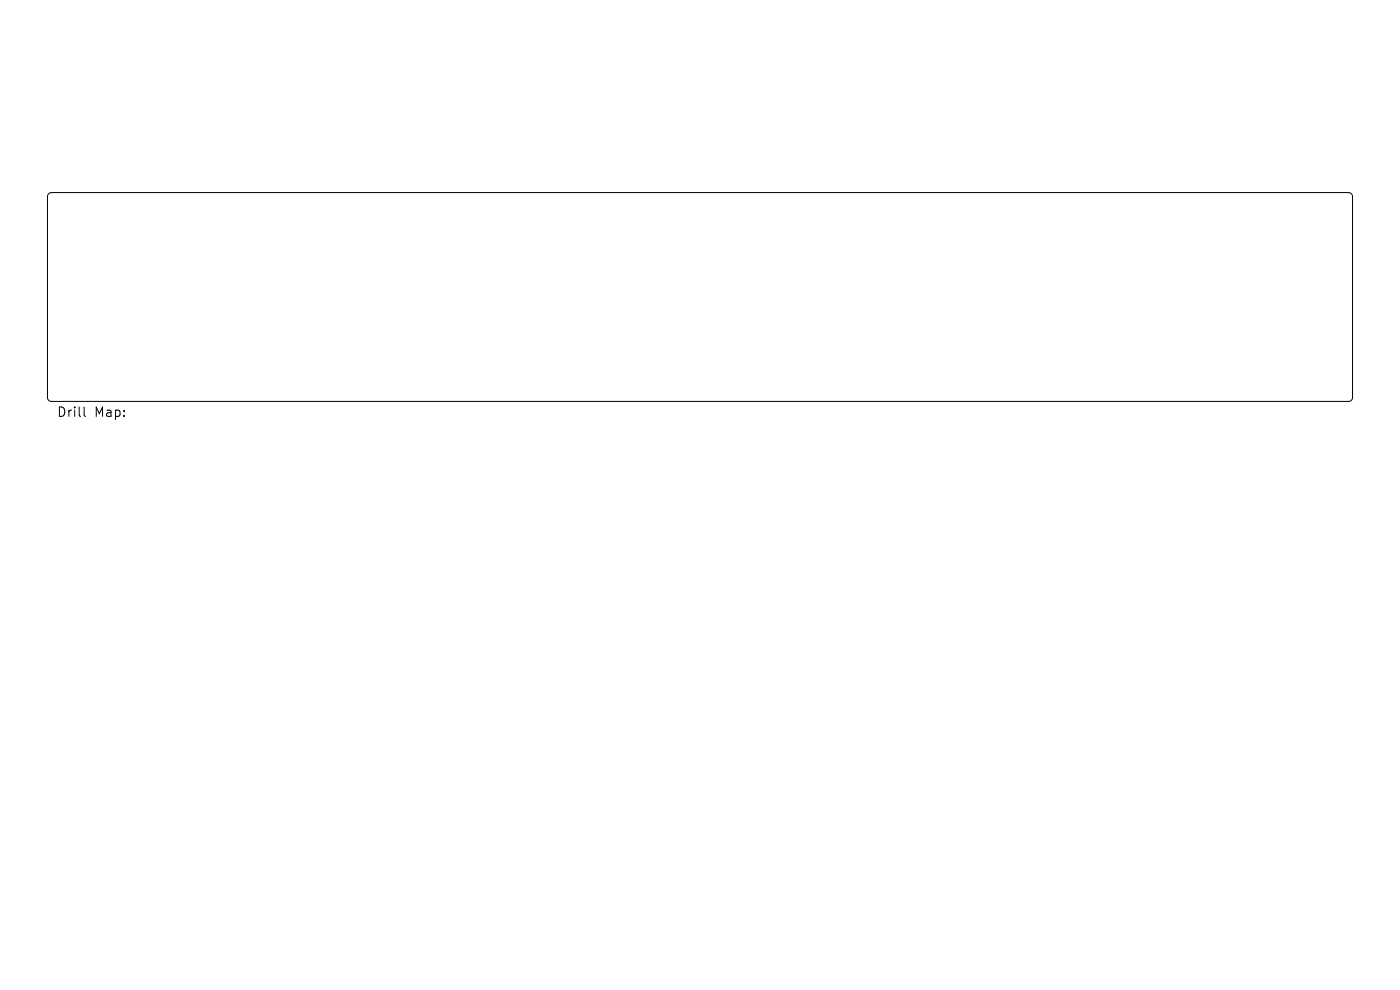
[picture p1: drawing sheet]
<svg xmlns="http://www.w3.org/2000/svg" width="297mm" height="210mm" viewBox="0 0 297 210" stroke-linecap="round" stroke-linejoin="round" font-family="sans-serif">
<defs><g id="words">
<g font-size="2.8">
<text x="12" y="88.7">Drill</text>
<text x="20" y="88.7">Map:</text>
</g>
</g></defs>
<path d="M10.3 41.1l.6-.2h275.2a.83 .83 0 0 1 .8 .8v42.6a.83 .83 0 0 1-.8 .9h-275.2a.83 .83 0 0 1-.8-.9v-42.6zM17.8 86.3v1.7l.3 .3" fill="none" stroke="#000" stroke-width=".21"/>
<use href="#words"/>
</svg>
